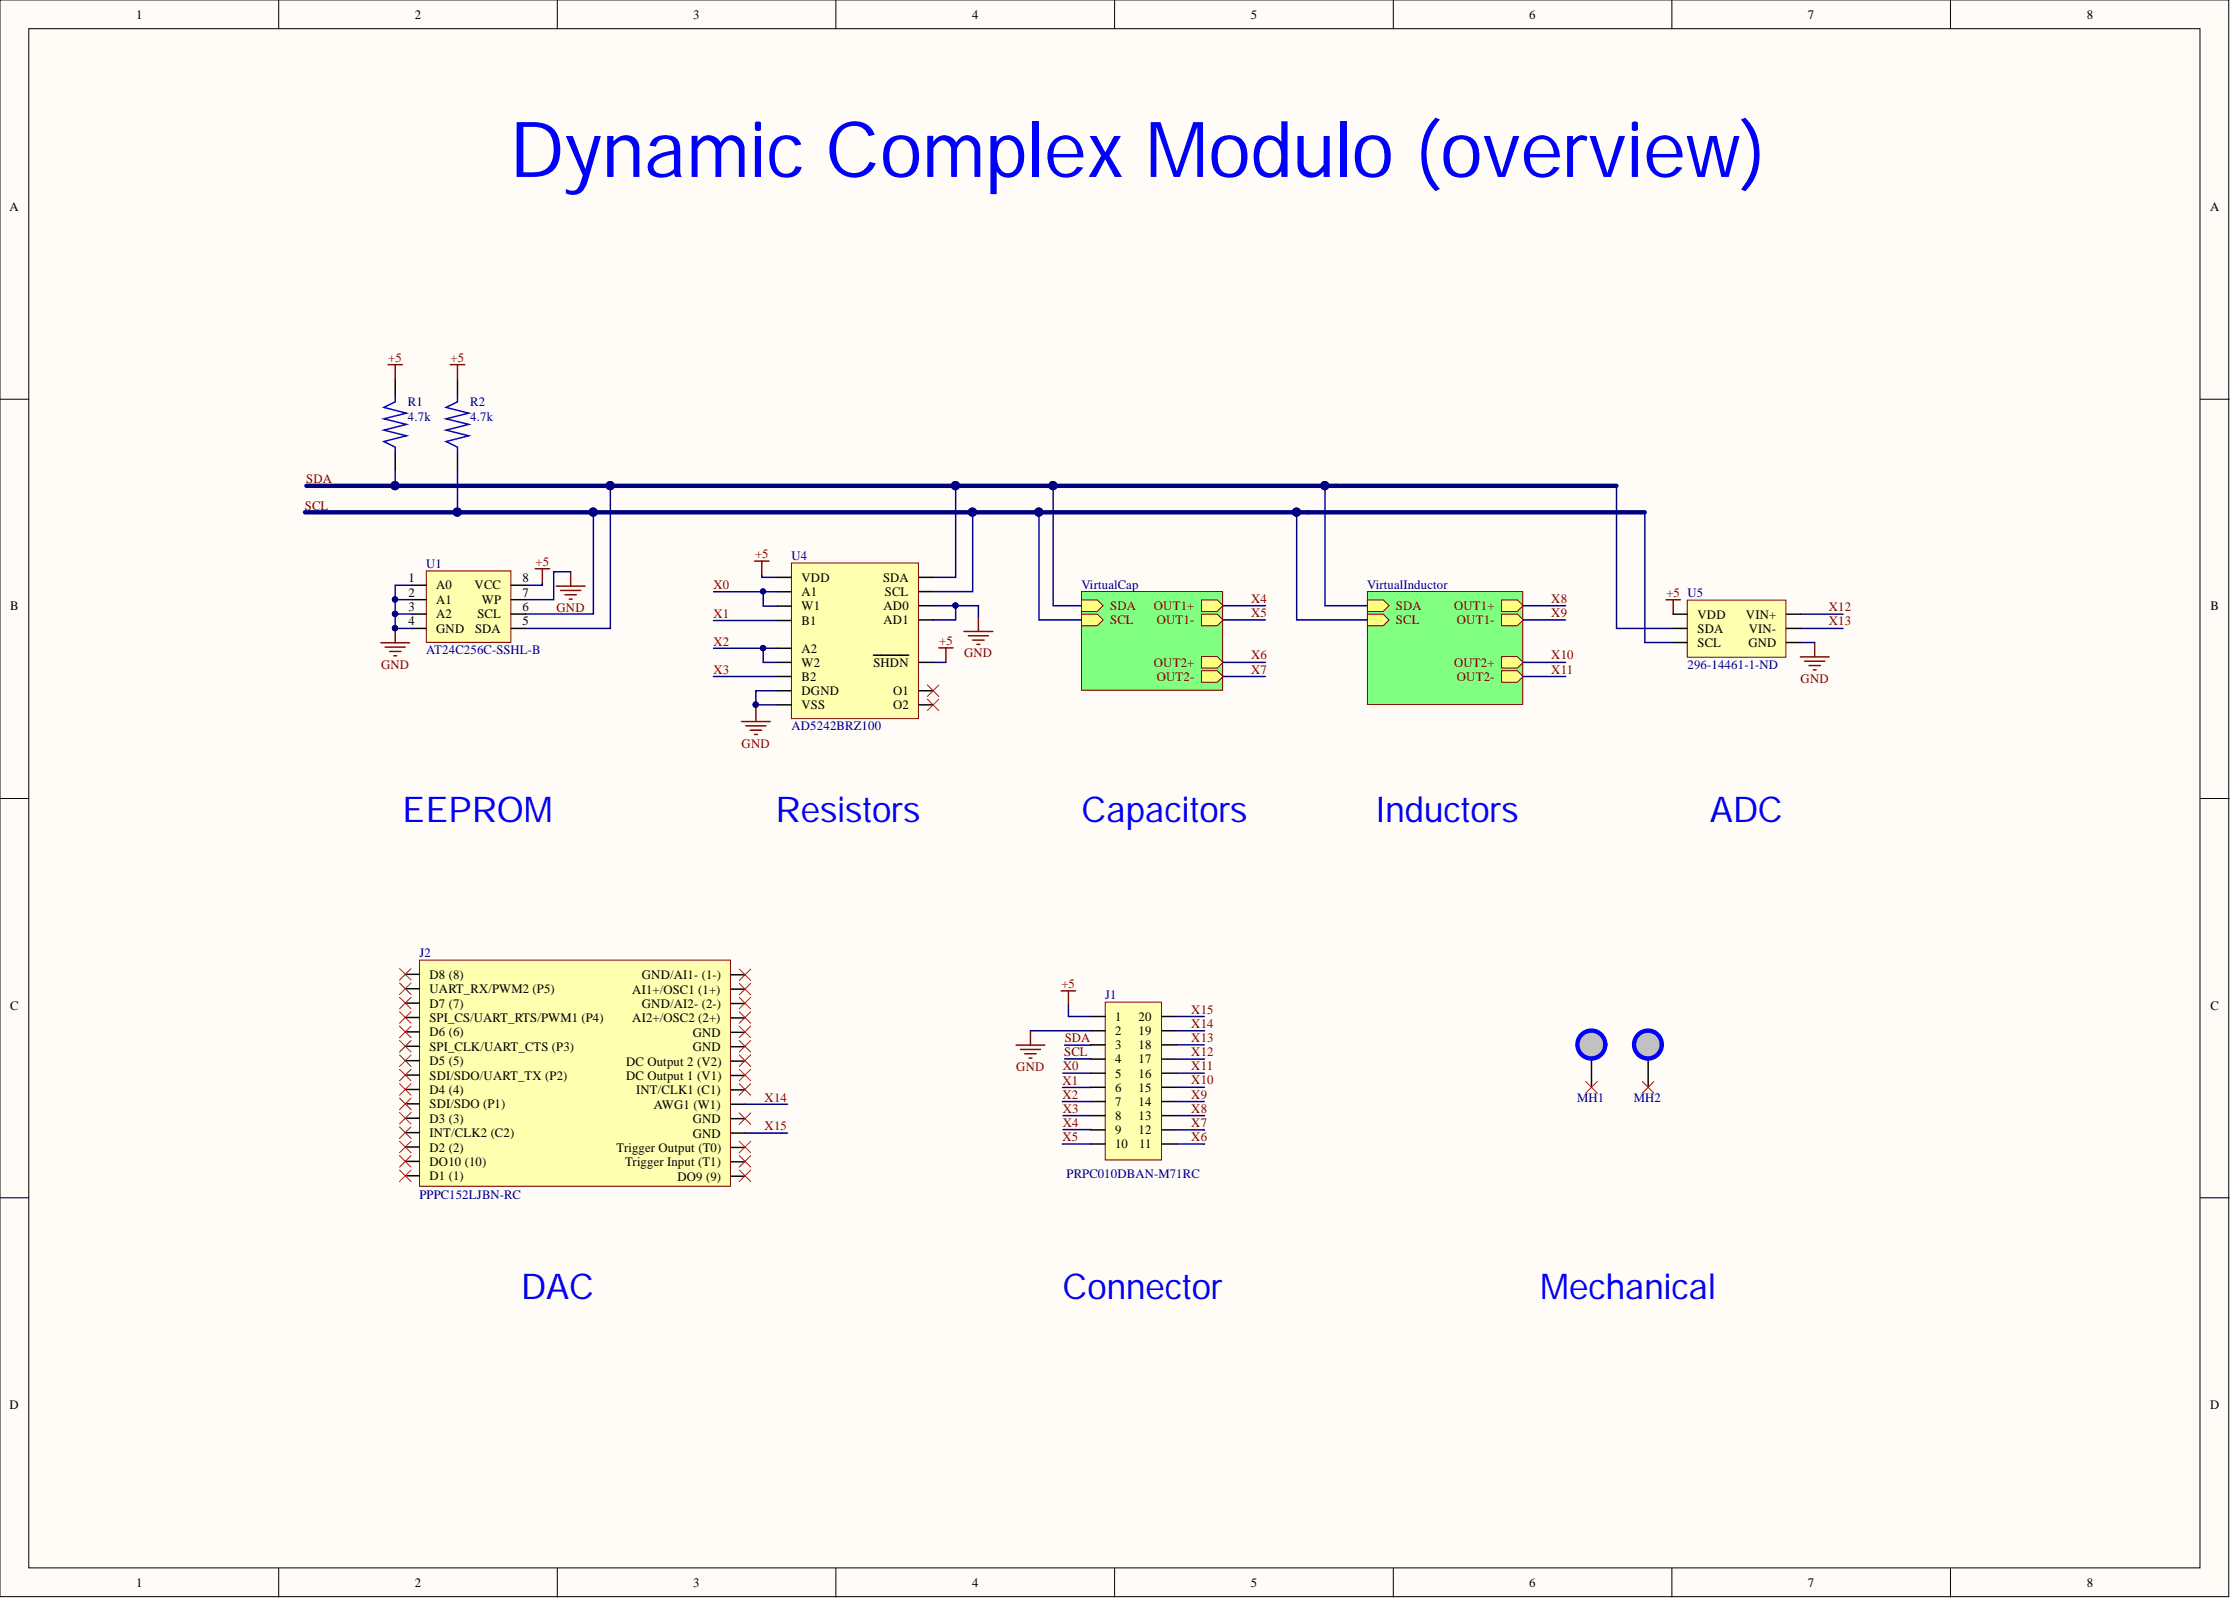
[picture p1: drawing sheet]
<svg xmlns="http://www.w3.org/2000/svg" width="393mm" height="282mm" viewBox="0 0 393 282" stroke-linecap="round" stroke-linejoin="round" font-family="sans-serif">
<defs><g id="words">
<text font-size="13.6" fill="#00f" x="89.9" y="31.2">Dynamic Complex Modulo (overview)</text>
<g font-size="6.3" fill="#00f">
<text x="70.9" y="145.1">EEPROM</text>
<text x="136.8" y="145.1">Resistors</text>
<text x="190.8" y="145.1">Capacitors</text>
<text x="242.7" y="145.1">Inductors</text>
<text x="301.6" y="145.1">ADC</text>
<text x="91.9" y="229.1">DAC</text>
<text x="187.4" y="229.1">Connector</text>
<text x="271.7" y="229.1">Mechanical</text>
</g>
<g font-size="2.3">
<text x="24" y="3.3">1</text>
<text x="73.1" y="3.3">2</text>
<text x="122.3" y="3.3">3</text>
<text x="171.5" y="3.3">4</text>
<text x="220.6" y="3.3">5</text>
<text x="269.7" y="3.3">6</text>
<text x="318.9" y="3.3">7</text>
<text x="368.1" y="3.3">8</text>
<text x="1.7" y="37.2">A</text>
<text x="389.8" y="37.2">A</text>
<text x="1.8" y="107.7">B</text>
<text x="72" y="102.7">1</text>
<text x="72" y="105.2">2</text>
<text x="72" y="107.8">3</text>
<text x="76.9" y="104">A0</text>
<text x="76.9" y="106.5">A1</text>
<text x="83.7" y="104">VCC</text>
<text x="85" y="106.5">WP</text>
<text x="92.2" y="107.8">6</text>
<text x="92.2" y="105.2">7</text>
<text x="92.2" y="102.7">8</text>
<text x="141.4" y="105.1">A1</text>
<text x="141.4" y="107.7">W1</text>
<text x="141.4" y="102.6">VDD</text>
<text x="155.8" y="102.6">SDA</text>
<text x="155.8" y="107.6">AD0</text>
<text x="156.1" y="105.1">SCL</text>
<text x="389.9" y="107.7">B</text>
<text x="72" y="110.3">4</text>
<text x="76.9" y="109">A2</text>
<text x="76.9" y="111.6">GND</text>
<text x="83.8" y="111.6">SDA</text>
<text x="84.2" y="109">SCL</text>
<text x="92.2" y="110.3">5</text>
<text x="141.4" y="110.2">B1</text>
<text x="155.8" y="110.1">AD1</text>
<text x="299.4" y="111.6">SDA</text>
<text x="299.4" y="109.1">VDD</text>
<text x="308" y="109.1">VIN+</text>
<text x="308.5" y="111.6">VIN-</text>
<text x="141.4" y="117.6">W2</text>
<text x="141.4" y="115.1">A2</text>
<text x="154.1" y="117.6">SHDN</text>
<text x="299.4" y="114.1">SCL</text>
<text x="308.4" y="114.1">GND</text>
<text x="141.4" y="122.6">DGND</text>
<text x="141.4" y="125.1">VSS</text>
<text x="141.4" y="120.1">B2</text>
<text x="157.5" y="122.6">O1</text>
<text x="157.5" y="125.1">O2</text>
<text x="75.8" y="172.7">D8 (8)</text>
<text x="113.2" y="172.7">GND/AI1- (1-)</text>
<text x="1.8" y="178.1">C</text>
<text x="75.8" y="175.2">UART_RX/PWM2 (P5)</text>
<text x="75.8" y="177.7">D7 (7)</text>
<text x="111.5" y="175.3">AI1+/OSC1 (1+)</text>
<text x="113.2" y="177.8">GND/AI2- (2-)</text>
<text x="389.9" y="178.1">C</text>
<text x="75.8" y="180.3">SPI_CS/UART_RTS/PWM1 (P4)</text>
<text x="75.8" y="182.8">D6 (6)</text>
<text x="75.8" y="185.3">SPI_CLK/UART_CTS (P3)</text>
<text x="111.5" y="180.4">AI2+/OSC2 (2+)</text>
<text x="122.2" y="185.4">GND</text>
<text x="122.2" y="182.9">GND</text>
<text x="196.7" y="180.1">1</text>
<text x="196.7" y="182.6">2</text>
<text x="196.7" y="185.1">3</text>
<text x="200.8" y="185.1">18</text>
<text x="200.8" y="182.6">19</text>
<text x="200.8" y="180.1">20</text>
<text x="75.8" y="187.9">D5 (5)</text>
<text x="75.8" y="190.4">SDI/SDO/UART_TX (P2)</text>
<text x="110.4" y="190.5">DC Output 1 (V1)</text>
<text x="110.4" y="188">DC Output 2 (V2)</text>
<text x="196.7" y="187.5">4</text>
<text x="196.7" y="190.1">5</text>
<text x="200.8" y="190.1">16</text>
<text x="200.8" y="187.5">17</text>
<text x="75.8" y="193">D4 (4)</text>
<text x="75.8" y="195.5">SDI/SDO (P1)</text>
<text x="112.2" y="193">INT/CLK1 (C1)</text>
<text x="115.3" y="195.6">AWG1 (W1)</text>
<text x="196.7" y="192.5">6</text>
<text x="196.7" y="195.1">7</text>
<text x="196.7" y="197.5">8</text>
<text x="200.8" y="197.5">13</text>
<text x="200.8" y="195.1">14</text>
<text x="200.8" y="192.5">15</text>
<text x="75.8" y="198">D3 (3)</text>
<text x="75.8" y="200.6">INT/CLK2 (C2)</text>
<text x="75.8" y="203.1">D2 (2)</text>
<text x="108.7" y="203.2">Trigger Output (T0)</text>
<text x="122.2" y="200.7">GND</text>
<text x="122.2" y="198.1">GND</text>
<text x="196.7" y="200.1">9</text>
<text x="196.7" y="202.5">10</text>
<text x="200.8" y="200.1">12</text>
<text x="200.9" y="202.5">11</text>
<text x="75.8" y="205.7">DO10 (10)</text>
<text x="75.8" y="208.2">D1 (1)</text>
<text x="110.3" y="205.7">Trigger Input (T1)</text>
<text x="119.5" y="208.3">DO9 (9)</text>
<text x="1.7" y="248.5">D</text>
<text x="389.8" y="248.5">D</text>
<text x="24" y="279.9">1</text>
<text x="73.1" y="279.9">2</text>
<text x="122.3" y="279.9">3</text>
<text x="171.5" y="279.9">4</text>
<text x="220.6" y="279.9">5</text>
<text x="269.7" y="279.9">6</text>
<text x="318.9" y="279.9">7</text>
<text x="368.1" y="279.9">8</text>
</g>
<g font-size="2.3" fill="#800000">
<text x="68.5" y="63.9">+5</text>
<text x="79.5" y="63.9">+5</text>
<text x="53.8" y="89.9">SCL</text>
<text x="54" y="85.2">SDA</text>
<text x="94.5" y="99.8">+5</text>
<text x="133.2" y="98.5">+5</text>
<text x="98.2" y="107.9">GND</text>
<text x="125.8" y="103.9">X0</text>
<text x="195.8" y="107.6">SDA</text>
<text x="203.5" y="107.6">OUT1+</text>
<text x="220.7" y="106.3">X4</text>
<text x="246.2" y="107.6">SDA</text>
<text x="256.5" y="107.6">OUT1+</text>
<text x="273.6" y="106.3">X8</text>
<text x="293.9" y="105.3">+5 U5</text>
<text x="322.6" y="107.9">X12</text>
<text x="125.8" y="113.9">X2</text>
<text x="125.8" y="109">X1</text>
<text x="165.7" y="113.8">+5</text>
<text x="195.8" y="110.1">SCL</text>
<text x="204" y="110.1">OUT1-</text>
<text x="220.7" y="108.9">X5</text>
<text x="246.2" y="110.1">SCL</text>
<text x="257" y="110.1">OUT1-</text>
<text x="273.6" y="108.9">X9</text>
<text x="322.6" y="110.3">X13</text>
<text x="67.2" y="117.9">GND</text>
<text x="125.8" y="118.9">X3</text>
<text x="170" y="116">GND</text>
<text x="203.5" y="117.6">OUT2+</text>
<text x="220.7" y="116.3">X6</text>
<text x="220.7" y="118.9">X7</text>
<text x="256.5" y="117.6">OUT2+</text>
<text x="273.6" y="116.3">X10</text>
<text x="273.6" y="118.9">X11</text>
<text x="204" y="120.1">OUT2-</text>
<text x="257" y="120.1">OUT2-</text>
<text x="317.6" y="120.5">GND</text>
<text x="130.8" y="131.9">GND</text>
<text x="187.2" y="174.3">+5</text>
<text x="210.1" y="178.8">X15</text>
<text x="187.8" y="183.8">SDA</text>
<text x="210.1" y="183.8">X13</text>
<text x="210.1" y="181.3">X14</text>
<text x="179.3" y="188.9">GND</text>
<text x="187.4" y="191.4">X1</text>
<text x="187.5" y="188.8">X0</text>
<text x="187.7" y="186.3">SCL</text>
<text x="210.1" y="191.3">X10</text>
<text x="210.1" y="188.8">X11</text>
<text x="210.1" y="186.3">X12</text>
<text x="134.9" y="194.3">X14</text>
<text x="187.4" y="193.8">X2</text>
<text x="187.5" y="196.3">X3</text>
<text x="210.1" y="196.3">X8</text>
<text x="210.1" y="193.8">X9</text>
<text x="134.9" y="199.4">X15</text>
<text x="187.4" y="201.3">X5</text>
<text x="187.5" y="198.8">X4</text>
<text x="210.1" y="201.3">X6</text>
<text x="210.1" y="198.8">X7</text>
</g>
<g font-size="2.3" fill="#000080">
<text x="72" y="71.6">R1</text>
<text x="83" y="71.6">R2</text>
<text x="72" y="74.2">4.7k</text>
<text x="83" y="74.2">4.7k</text>
<text x="75.2" y="100.2">U1</text>
<text x="139.6" y="98.8">U4</text>
<text x="190.8" y="103.9">VirtualCap</text>
<text x="241.2" y="103.9">VirtualInductor</text>
<text x="75.2" y="115.4">AT24C256C-SSHL-B</text>
<text x="297.7" y="118">296-14461-1-ND</text>
<text x="139.6" y="128.8">AD5242BRZ100</text>
<text x="74" y="168.9">J2</text>
<text x="194.9" y="176.3">J1</text>
<text x="278.2" y="194.3">MH1</text>
<text x="288.2" y="194.3">MH2</text>
<text x="188.1" y="207.8">PRPC010DBAN-M71RC</text>
<text x="74" y="211.4">PPPC152LJBN-RC</text>
</g>
</g></defs>
<g fill="#fffcf8" stroke="#000" stroke-width=".18">
<path d="M0 0h393.1v281.6h-393.1z"/>
<path d="M5.1 5.1h383v271.5h-383z"/>
</g>
<g fill="none" stroke="#000" stroke-width=".18">
<path d="M49.2 0v5.1M98.3 0v5.1M147.4 0v5.1M196.6 0v5.1M245.8 0v5.1M294.9 0v5.1M344 0v5.1M0 70.4h5.1M388.1 70.4h5.1M0 140.8h5.1M388.1 140.8h5.1M0 211.3h5.1"/>
<path d="M388.1 211.3h5.1M49.2 276.6v5.1M98.3 276.6v5.1M147.4 276.6v5.1M196.6 276.6v5.1M245.8 276.6v5.1M294.9 276.6v5.1M344 276.6v5.1"/>
</g>
<path d="M195 176.8h9.9v27.8h-9.9z" fill="#ffffb0" stroke="#800000" stroke-width=".18"/>
<g fill="none" stroke="#000" stroke-width=".26">
<path d="M69.7 66.9v3M69.7 79.9v3M80.7 66.9v3M80.7 79.9v3M192.4 179.3h2.6M204.9 179.3h2.5M192.4 181.8h2.6M192.4 184.3h2.6M192.4 186.8h2.6M192.4 189.3h2.6M192.4 191.8h2.6M192.4 194.3h2.6"/>
<path d="M192.4 196.8h2.6M192.4 199.3h2.6M204.9 181.8h2.5M204.9 184.3h2.5M204.9 186.8h2.5M204.9 189.3h2.5M204.9 191.8h2.5M204.9 194.3h2.5M204.9 196.8h2.5M204.9 199.3h2.5M192.4 201.8h2.6M204.9 201.8h2.5"/>
</g>
<path d="M68.4 64.3h2.6M69.7 64.3v2.6M79.4 64.3h2.6M80.7 64.3v2.6M187.2 174.8h2.5M188.5 174.8v2.5M179.2 184.3h5.1M180 185.1h3.5M180.7 185.9h2.1M181.5 186.6h.5M181.8 181.8v2.5" fill="none" stroke="#800000" stroke-width=".26"/>
<path d="M69.7 69.9v1l-2 1 4 1-4 1 4 1-4 1 4 1-4 1 2 1v1M80.7 69.9v1l-2 1 4 1-4 1 4 1-4 1 4 1-4 1 2 1v1" fill="none" stroke="#0000bf" stroke-width=".26"/>
<path d="M75.2 100.7h14.9v12.6h-14.9z" fill="#ffffb0" stroke="#800000" stroke-width=".18"/>
<path d="M72.7 103.2h2.5M72.7 105.8h2.5M72.7 108.3h2.5M72.7 110.8h2.5M90.2 103.2h2.5M90.2 105.8h2.5M90.2 108.3h2.5M90.2 110.8h2.5" fill="none" stroke="#000" stroke-width=".26"/>
<g fill="none" stroke="#800000" stroke-width=".26">
<path d="M133.1 99h2.5M134.4 99v2.5M67.2 113.4h5M67.9 114.1h3.6M68.7 114.9h2M69.5 115.7h.5M69.7 110.8v2.6M94.4 100.3h2.5M95.7 100.3v2.6M98.1 103.4h5.1M98.9 104.1h3.5M99.6 104.9h2.1"/>
<path d="M100.4 105.7h.5M100.7 100.8v2.6M130.8 127.3h5.1M131.6 128h3.5M132.3 128.8h2M133.1 129.6h.5M133.3 124.7v2.6"/>
</g>
<circle cx="69.7" cy="110.8" r=".47" fill="#000080" stroke="#000080" stroke-width=".18"/>
<path d="M139.6 99.3h22.4v27.5h-22.4z" fill="#ffffb0" stroke="#800000" stroke-width=".18"/>
<g fill="none" stroke="#000" stroke-width=".26">
<path d="M137.1 104.4h2.5M137.1 106.9h2.5M137.1 109.5h2.5M137.1 101.8h2.5M137.1 116.8h2.5M137.1 119.3h2.5M137.1 114.4h2.5M154.1 115.6h6.2M162.1 101.8h2.5M162.1 116.8h2.5M162.1 104.4h2.5M162.1 106.8h2.5"/>
<path d="M162.1 109.4h2.5M137.1 121.8h2.5M137.1 124.3h2.5M162.1 121.8h2.5M162.1 124.3h2.5M280.7 186.8v5"/>
</g>
<path d="M165.6 114.3h2.5M166.8 114.3v2.5M170 111.4h5.1M170.8 112.1h3.6M171.6 112.9h2M172.3 113.7h.5M172.6 108.8v2.6" fill="none" stroke="#800000" stroke-width=".26"/>
<path d="M163.6 120.8l2 2.1M163.6 123.3l2 2M165.6 120.8l-2 2.1M165.6 123.3l-2 2" fill="none" stroke="#f00" stroke-width=".18"/>
<circle cx="280.7" cy="184.2" r="2.46" fill="#c0c0c0" stroke="#00f" stroke-width=".77"/>
<path d="M290.7 186.8v5" fill="none" stroke="#000" stroke-width=".26"/>
<circle cx="290.7" cy="184.3" r="2.45" fill="#c0c0c0" stroke="#00f" stroke-width=".77"/>
<path d="M279.7 190.8l2 2M281.7 190.8l-2 2M289.7 190.8l2 2M291.7 190.8l-2 2" fill="none" stroke="#f00" stroke-width=".18"/>
<path d="M190.8 104.4h24.9v17.4h-24.9z" fill="#80ff80" stroke="#800000" stroke-width=".18"/>
<path d="M211.9 105.8h2.8l1 1-1 1.1h-2.8z" fill-rule="evenodd" fill="#ffff80"/>
<path d="M211.9 105.8h2.8l1 1-1 1.1h-2.8z" fill="none" stroke="#800000" stroke-width=".18"/>
<path d="M211.9 108.3h2.8l1 1.1-1 1h-2.8z" fill-rule="evenodd" fill="#ffff80"/>
<path d="M211.9 108.3h2.8l1 1.1-1 1h-2.8z" fill="none" stroke="#800000" stroke-width=".18"/>
<path d="M211.9 115.8h2.8l1 1-1 1.1h-2.8z" fill-rule="evenodd" fill="#ffff80"/>
<path d="M211.9 115.8h2.8l1 1-1 1.1h-2.8z" fill="none" stroke="#800000" stroke-width=".18"/>
<path d="M211.9 118.3h2.8l1 1-1 1h-2.8z" fill-rule="evenodd" fill="#ffff80"/>
<path d="M211.9 118.3h2.8l1 1-1 1h-2.8z" fill="none" stroke="#800000" stroke-width=".18"/>
<path d="M190.8 105.8h2.8l1 1-1 1.1h-2.8z" fill-rule="evenodd" fill="#ffff80"/>
<path d="M190.8 105.8h2.8l1 1-1 1.1h-2.8z" fill="none" stroke="#800000" stroke-width=".18"/>
<path d="M190.8 108.3h2.8l1 1.1-1 1h-2.8z" fill-rule="evenodd" fill="#ffff80"/>
<path d="M190.8 108.3h2.8l1 1.1-1 1h-2.8z" fill="none" stroke="#800000" stroke-width=".18"/>
<path d="M241.2 104.4h27.4v19.8h-27.4z" fill="#80ff80" stroke="#800000" stroke-width=".18"/>
<path d="M264.9 105.8h2.8l1 1-1 1.1h-2.8z" fill-rule="evenodd" fill="#ffff80"/>
<path d="M264.9 105.8h2.8l1 1-1 1.1h-2.8z" fill="none" stroke="#800000" stroke-width=".18"/>
<path d="M264.9 108.3h2.8l1 1.1-1 1h-2.8z" fill-rule="evenodd" fill="#ffff80"/>
<path d="M264.9 108.3h2.8l1 1.1-1 1h-2.8z" fill="none" stroke="#800000" stroke-width=".18"/>
<path d="M264.9 115.8h2.8l1 1-1 1.1h-2.8z" fill-rule="evenodd" fill="#ffff80"/>
<path d="M264.9 115.8h2.8l1 1-1 1.1h-2.8z" fill="none" stroke="#800000" stroke-width=".18"/>
<path d="M241.2 105.8h2.8l1 1-1 1.1h-2.8z" fill-rule="evenodd" fill="#ffff80"/>
<path d="M241.2 105.8h2.8l1 1-1 1.1h-2.8z" fill="none" stroke="#800000" stroke-width=".18"/>
<path d="M241.2 108.3h2.8l1 1.1-1 1h-2.8z" fill-rule="evenodd" fill="#ffff80"/>
<path d="M241.2 108.3h2.8l1 1.1-1 1h-2.8z" fill="none" stroke="#800000" stroke-width=".18"/>
<path d="M264.9 118.3h2.8l1 1-1 1h-2.8z" fill-rule="evenodd" fill="#ffff80"/>
<path d="M264.9 118.3h2.8l1 1-1 1h-2.8z" fill="none" stroke="#800000" stroke-width=".18"/>
<path d="M74 169.4h54.8v39.8h-54.8z" fill="#ffffb0" stroke="#800000" stroke-width=".18"/>
<g fill="none" stroke="#000" stroke-width=".26">
<path d="M71.5 171.9h2.5M71.5 174.4h2.5M71.5 176.9h2.5M71.5 179.5h2.5M128.9 179.6h2.5M128.9 177h2.5M128.9 174.5h2.5M128.9 171.9h2.5M71.5 182h2.5M71.5 184.6h2.5M71.5 187.1h2.5M71.5 189.6h2.5"/>
<path d="M71.5 192.2h2.5M71.5 194.7h2.5M71.5 197.2h2.5M71.5 199.8h2.5M128.9 199.9h2.5M128.9 197.3h2.5M128.9 194.8h2.5M128.9 192.2h2.5M128.9 189.7h2.5M128.9 187.2h2.5M128.9 184.6h2.5M128.9 182.1h2.5"/>
<path d="M71.5 202.3h2.5M71.5 204.9h2.5M71.5 207.4h2.5M128.9 207.5h2.5M128.9 204.9h2.5M128.9 202.4h2.5"/>
</g>
<g fill="none" stroke="#f00" stroke-width=".18">
<path d="M70.5 170.8l2 2.1M70.5 173.4l2 2M70.5 175.9l2 2.1M70.5 178.5l2 2M72.5 170.8l-2 2.1M72.5 173.4l-2 2M72.5 175.9l-2 2.1M72.5 178.5l-2 2M130.4 178.5l2 2M130.4 175.9l2 2.1M130.4 173.5l2 2M130.4 170.9l2 2.1"/>
<path d="M132.4 178.5l-2 2M132.4 175.9l-2 2.1M132.4 173.5l-2 2M132.4 170.9l-2 2.1M70.5 181l2 2M70.5 183.5l2 2.1M70.5 186.1l2 2M70.5 188.6l2 2M70.5 191.2l2 2M70.5 193.7l2 2M70.5 196.2l2 2.1M70.5 198.8l2 2"/>
<path d="M72.5 181l-2 2M72.5 183.5l-2 2.1M72.5 186.1l-2 2M72.5 188.6l-2 2M72.5 191.2l-2 2M72.5 193.7l-2 2M72.5 196.2l-2 2.1M72.5 198.8l-2 2M130.4 191.2l2 2M130.4 188.6l2 2M130.4 186.1l2 2M130.4 183.5l2 2.1"/>
<path d="M130.4 181l2 2M130.4 196.3l2 2M132.4 191.2l-2 2M132.4 188.6l-2 2M132.4 186.1l-2 2M132.4 183.5l-2 2.1M132.4 181l-2 2M132.4 196.3l-2 2M70.5 201.3l2 2M70.5 203.8l2 2.1M70.5 206.4l2 2M72.5 201.3l-2 2"/>
<path d="M72.5 203.8l-2 2.1M72.5 206.4l-2 2M130.4 206.4l2 2M130.4 203.8l2 2.1M130.4 201.3l2 2M132.4 206.4l-2 2M132.4 203.8l-2 2.1M132.4 201.3l-2 2"/>
</g>
<g fill="none" stroke="#000080" stroke-width=".26">
<path d="M69.7 82.9v2.8M80.7 82.9v7.5M104.7 90.4v17.9h-12M107.7 85.7v25.1h-15M168.6 85.7v16.1h-4M171.6 90.4v14h-7M183.3 90.4v19h7.5M185.8 85.7v21.1h5M228.7 90.4v19h12.5M233.7 85.7v21.1h7.5M285.1 85.7v25.1h10M290.1 90.4v22.9h5"/>
<path d="M69.7 108.3v2.5h3M72.7 103.2h-3v2.6M72.7 105.8h-3v2.5h3M95.7 102.9v.3h-3M100.7 100.8h-3v5h-5M125.9 114.4h11.2M125.9 119.3h11.2M125.9 104.4h11.2M125.9 109.5h11.2M134.4 101.5v.3h2.7M134.6 114.4v2.4h2.5M134.6 104.4v2.5h2.5"/>
<path d="M164.6 106.8h8v2M166.8 116.8h-2.2M168.6 106.8v2.6h-4M215.7 119.3h7.5M215.7 106.8h7.5M215.7 109.4h7.5M215.7 116.8h7.5M268.7 119.3h7.5M268.7 106.8h7.5M268.7 109.4h7.5M268.7 116.8h7.5M317.6 113.3h2.5"/>
<path d="M317.6 110.8h7.5M317.6 108.3h7.5M133.3 124.3h3.8M137.1 121.8h-3.8v2.9M188.5 177.3v2h3.9M207.4 179.3h5M131.4 194.8h7.5M131.4 199.9h7.5M181.8 181.8h10.6M187.5 189.3h4.9M187.5 196.8h4.9M187.5 199.2l4.9 .1"/>
<path d="M187.8 186.8h4.6M192.4 184.3h-4.6M192.4 191.8h-5M192.4 194.3h-5M207.4 199.3h5M207.4 194.3h5M207.4 191.8h5M207.4 189.3h5M207.4 184.3h5M212.4 196.8h-5M212.4 186.8h-5M212.4 181.8h-5"/>
<path d="M192.4 201.8h-5M207.4 201.8h5"/>
</g>
<g fill="#000080" stroke="#000080" stroke-width=".18">
<circle cx="69.7" cy="85.7" r=".72"/>
<circle cx="80.7" cy="90.3" r=".72"/>
<circle cx="104.6" cy="90.3" r=".72"/>
<circle cx="107.6" cy="85.7" r=".72"/>
<circle cx="69.7" cy="108.3" r=".47"/>
<circle cx="69.7" cy="110.8" r=".47"/>
<circle cx="69.7" cy="105.7" r=".47"/>
<circle cx="133.3" cy="124.3" r=".47"/>
<circle cx="168.5" cy="85.7" r=".72"/>
<circle cx="171.5" cy="90.3" r=".72"/>
<circle cx="168.5" cy="106.8" r=".47"/>
<circle cx="134.6" cy="114.3" r=".47"/>
<circle cx="134.6" cy="104.3" r=".47"/>
<circle cx="185.7" cy="85.7" r=".72"/>
<circle cx="183.2" cy="90.3" r=".72"/>
<circle cx="233.7" cy="85.7" r=".72"/>
<circle cx="228.7" cy="90.3" r=".72"/>
</g>
<path d="M53.8 90.4h236.3M54 85.7h231.1" fill="none" stroke="#000080" stroke-width=".77"/>
<path d="M293.9 105.8h2.5M295.1 105.8v2.5M317.6 115.9h5M318.3 116.6h3.6M319.1 117.4h2M319.8 118.2h.5M320.1 113.3v2.6" fill="none" stroke="#800000" stroke-width=".26"/>
<path d="M297.6 105.8h17.4v10.1h-17.4z" fill="#ffffb0" stroke="#800000" stroke-width=".18"/>
<path d="M295.1 108.3h2.5M295.1 113.3h2.5M295.1 110.8h2.5M315.1 108.3h2.5M315.1 113.3h2.5M315.1 110.8h2.5" fill="none" stroke="#000" stroke-width=".26"/>
<use href="#words"/>
</svg>
